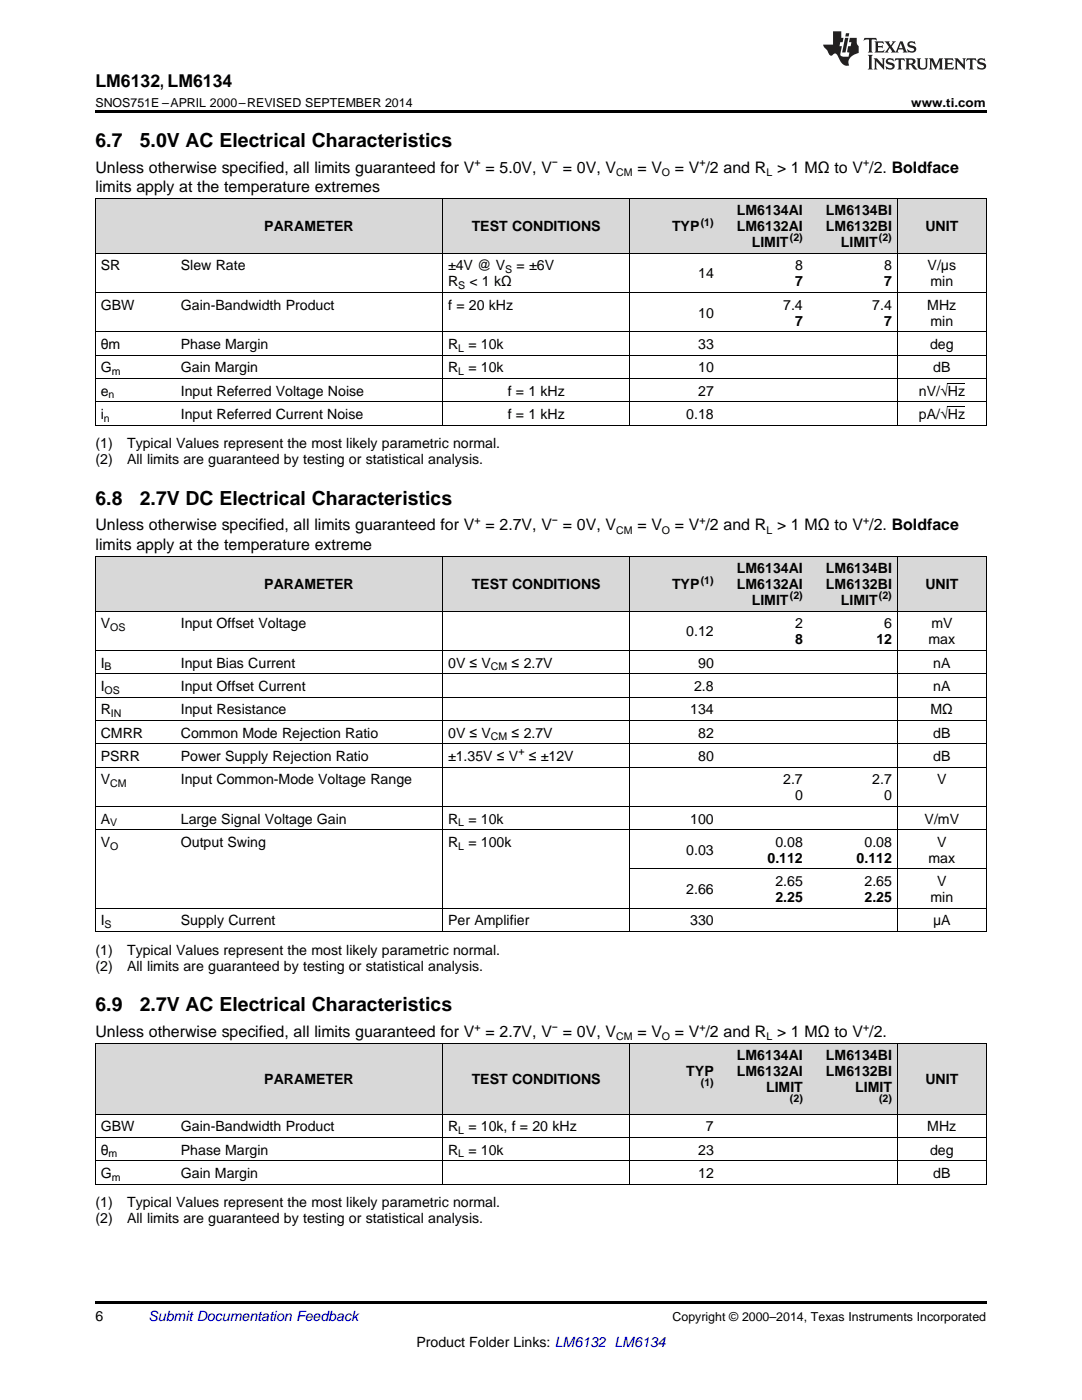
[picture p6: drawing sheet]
<svg xmlns="http://www.w3.org/2000/svg" width="216mm" height="279mm" viewBox="0 0 216 279" stroke-linecap="round" stroke-linejoin="round" font-family="sans-serif">
<defs><g id="words">
<g font-size="3.9">
<text x="19" y="29.3">6.7</text>
<text x="27.9" y="29.3">5.0V AC Electrical Characteristics</text>
<text x="19" y="100.7">6.8</text>
<text x="27.9" y="100.7">2.7V DC Electrical Characteristics</text>
<text x="19" y="201.8">6.9</text>
<text x="27.9" y="201.8">2.7V AC Electrical Characteristics</text>
</g>
<text font-size="3.5" x="19" y="17.3">LM6132, LM6134</text>
<g font-size="3.2">
<text x="19" y="34.4">Unless otherwise specified, all limits guaranteed for V = 5.0V, V = 0V, V</text>
<text x="127.2" y="34.4">= V</text>
<text x="134.7" y="34.4">= V /2 and R &gt; 1 MΩ to V /2. Boldface</text>
<text x="19" y="38.3">limits apply at the temperature extremes</text>
<text x="19" y="105.9">Unless otherwise specified, all limits guaranteed for V = 2.7V, V = 0V, V</text>
<text x="127.2" y="105.9">= V</text>
<text x="134.7" y="105.9">= V /2 and R &gt; 1 MΩ to V /2. Boldface</text>
<text x="19" y="109.7">limits apply at the temperature extreme</text>
<text x="19" y="206.9">Unless otherwise specified, all limits guaranteed for V = 2.7V, V = 0V, V</text>
<text x="127.2" y="206.9">= V</text>
<text x="134.7" y="206.9">= V /2 and R &gt; 1 MΩ to V /2.</text>
</g>
<g font-size="2.8">
<text x="52.7" y="46.1">PARAMETER</text>
<text x="94.1" y="46.1">TEST CONDITIONS</text>
<text x="134.1" y="46.1">TYP</text>
<text x="147" y="43">LM6134AI</text>
<text x="147" y="46.1">LM6132AI</text>
<text x="164.8" y="43">LM6134BI</text>
<text x="164.8" y="46.1">LM6132BI</text>
<text x="184.6" y="46.1">UNIT</text>
<text x="20.1" y="54">SR</text>
<text x="36.1" y="54">Slew Rate</text>
<text x="89.4" y="54">±4V @ V</text>
<text x="103.1" y="54">= ±6V</text>
<text x="150" y="49.3">LIMIT</text>
<text x="158.6" y="54">8</text>
<text x="167.8" y="49.3">LIMIT</text>
<text x="176.4" y="54">8</text>
<text x="185.1" y="54">V/μs</text>
<text x="89.4" y="57.2">R</text>
<text x="93.7" y="57.2">&lt; 1 kΩ</text>
<text x="139.3" y="55.6">14</text>
<text x="158.6" y="57.2">7</text>
<text x="176.4" y="57.2">7</text>
<text x="185.7" y="57.2">min</text>
<text x="20.1" y="61.8">GBW</text>
<text x="36.1" y="61.8">Gain-Bandwidth Product</text>
<text x="89.4" y="61.8">f = 20 kHz</text>
<text x="139.3" y="63.4">10</text>
<text x="156.3" y="61.8">7.4</text>
<text x="158.6" y="65">7</text>
<text x="174.1" y="61.8">7.4</text>
<text x="176.4" y="65">7</text>
<text x="185" y="61.8">MHz</text>
<text x="185.7" y="65">min</text>
<text x="20.1" y="69.6">θm</text>
<text x="36.1" y="69.6">Phase Margin</text>
<text x="89.4" y="69.6">R</text>
<text x="93.5" y="69.6">= 10k</text>
<text x="139.3" y="69.6">33</text>
<text x="185.6" y="69.6">deg</text>
<text x="20.1" y="74.3">G</text>
<text x="36.1" y="74.3">Gain Margin</text>
<text x="89.4" y="74.3">R</text>
<text x="93.5" y="74.3">= 10k</text>
<text x="139.3" y="74.3">10</text>
<text x="186.2" y="74.3">dB</text>
<text x="20.1" y="79">e</text>
<text x="20.1" y="83.6">i</text>
<text x="36.1" y="79">Input Referred Voltage Noise</text>
<text x="36.1" y="83.6">Input Referred Current Noise</text>
<text x="101.3" y="79">f = 1 kHz</text>
<text x="101.3" y="83.6">f = 1 kHz</text>
<text x="136.9" y="83.6">0.18</text>
<text x="139.3" y="79">27</text>
<text x="183.3" y="79">nV/√Hz</text>
<text x="183.3" y="83.6">pA/√Hz</text>
<text x="19" y="89.5">(1)</text>
<text x="25.4" y="89.5">Typical Values represent the most likely parametric normal.</text>
<text x="19" y="92.6">(2)</text>
<text x="25.4" y="92.6">All limits are guaranteed by testing or statistical analysis.</text>
<text x="52.7" y="117.6">PARAMETER</text>
<text x="94.1" y="117.6">TEST CONDITIONS</text>
<text x="134.1" y="117.6">TYP</text>
<text x="147" y="114.4">LM6134AI</text>
<text x="147" y="117.6">LM6132AI</text>
<text x="164.8" y="114.4">LM6134BI</text>
<text x="164.8" y="117.6">LM6132BI</text>
<text x="184.6" y="117.6">UNIT</text>
<text x="20.1" y="125.4">V</text>
<text x="36.1" y="125.4">Input Offset Voltage</text>
<text x="150" y="120.8">LIMIT</text>
<text x="158.6" y="125.4">2</text>
<text x="167.8" y="120.8">LIMIT</text>
<text x="176.4" y="125.4">6</text>
<text x="185.8" y="125.4">mV</text>
<text x="136.9" y="127">0.12</text>
<text x="158.6" y="128.6">8</text>
<text x="174.9" y="128.6">12</text>
<text x="185.3" y="128.6">max</text>
<text x="20.1" y="133.2">I</text>
<text x="20.1" y="137.9">I</text>
<text x="36.1" y="133.2">Input Bias Current</text>
<text x="36.1" y="137.9">Input Offset Current</text>
<text x="89.4" y="133.2">0V ≤ V</text>
<text x="102.1" y="133.2">≤ 2.7V</text>
<text x="138.5" y="137.9">2.8</text>
<text x="139.3" y="133.2">90</text>
<text x="186.2" y="133.2">nA</text>
<text x="186.2" y="137.9">nA</text>
<text x="20.1" y="142.6">R</text>
<text x="36.1" y="142.6">Input Resistance</text>
<text x="137.7" y="142.6">134</text>
<text x="185.7" y="142.6">MΩ</text>
<text x="20.1" y="147.2">CMRR</text>
<text x="36.1" y="147.2">Common Mode Rejection Ratio</text>
<text x="89.4" y="147.2">0V ≤ V</text>
<text x="102.1" y="147.2">≤ 2.7V</text>
<text x="139.3" y="147.2">82</text>
<text x="186.2" y="147.2">dB</text>
<text x="20.1" y="151.9">PSRR</text>
<text x="36.1" y="151.9">Power Supply Rejection Ratio</text>
<text x="89.4" y="151.9">±1.35V ≤ V</text>
<text x="105.5" y="151.9">≤ ±12V</text>
<text x="139.3" y="151.9">80</text>
<text x="186.2" y="151.9">dB</text>
<text x="20.1" y="156.5">V</text>
<text x="36.1" y="156.5">Input Common-Mode Voltage Range</text>
<text x="156.3" y="156.5">2.7</text>
<text x="158.6" y="159.7">0</text>
<text x="174.1" y="156.5">2.7</text>
<text x="176.4" y="159.7">0</text>
<text x="187" y="156.5">V</text>
<text x="20.1" y="164.4">A</text>
<text x="36.1" y="164.4">Large Signal Voltage Gain</text>
<text x="89.4" y="164.4">R</text>
<text x="93.5" y="164.4">= 10k</text>
<text x="137.7" y="164.4">100</text>
<text x="184.5" y="164.4">V/mV</text>
<text x="20.1" y="169">V</text>
<text x="36.1" y="169">Output Swing</text>
<text x="89.4" y="169">R</text>
<text x="93.5" y="169">= 100k</text>
<text x="136.9" y="170.6">0.03</text>
<text x="153.1" y="172.2">0.112</text>
<text x="154.7" y="169">0.08</text>
<text x="170.9" y="172.2">0.112</text>
<text x="172.5" y="169">0.08</text>
<text x="185.3" y="172.2">max</text>
<text x="187" y="169">V</text>
<text x="136.9" y="178.4">2.66</text>
<text x="154.7" y="176.8">2.65</text>
<text x="172.5" y="176.8">2.65</text>
<text x="187" y="176.8">V</text>
<text x="20.1" y="184.7">I</text>
<text x="36.1" y="184.7">Supply Current</text>
<text x="89.4" y="184.7">Per Amplifier</text>
<text x="137.7" y="184.7">330</text>
<text x="154.7" y="180">2.25</text>
<text x="172.5" y="180">2.25</text>
<text x="185.7" y="180">min</text>
<text x="186.2" y="184.7">μA</text>
<text x="19" y="190.5">(1)</text>
<text x="25.4" y="190.5">Typical Values represent the most likely parametric normal.</text>
<text x="19" y="193.7">(2)</text>
<text x="25.4" y="193.7">All limits are guaranteed by testing or statistical analysis.</text>
<text x="136.9" y="214.8">TYP</text>
<text x="147" y="211.6">LM6134AI</text>
<text x="147" y="214.8">LM6132AI</text>
<text x="164.8" y="211.6">LM6134BI</text>
<text x="164.8" y="214.8">LM6132BI</text>
<text x="52.7" y="216.4">PARAMETER</text>
<text x="94.1" y="216.4">TEST CONDITIONS</text>
<text x="152.9" y="217.9">LIMIT</text>
<text x="170.6" y="217.9">LIMIT</text>
<text x="184.6" y="216.4">UNIT</text>
<text x="20.1" y="225.8">GBW</text>
<text x="36.1" y="225.8">Gain-Bandwidth Product</text>
<text x="89.4" y="225.8">R</text>
<text x="93.5" y="225.8">= 10k, f = 20 kHz</text>
<text x="140.9" y="225.8">7</text>
<text x="185" y="225.8">MHz</text>
<text x="20.1" y="230.4">θ</text>
<text x="36.1" y="230.4">Phase Margin</text>
<text x="89.4" y="230.4">R</text>
<text x="93.5" y="230.4">= 10k</text>
<text x="139.3" y="230.4">23</text>
<text x="185.6" y="230.4">deg</text>
<text x="20.1" y="235.1">G</text>
<text x="36.1" y="235.1">Gain Margin</text>
<text x="139.3" y="235.1">12</text>
<text x="186.2" y="235.1">dB</text>
<text x="19" y="240.9">(1)</text>
<text x="19" y="244.1">(2)</text>
<text x="25.4" y="240.9">Typical Values represent the most likely parametric normal.</text>
<text x="25.4" y="244.1">All limits are guaranteed by testing or statistical analysis.</text>
<text x="19" y="263.6">6</text>
<text x="83.1" y="268.9">Product Folder Links: LM6132 LM6134</text>
</g>
<text font-size="2.8" fill="#0000c8" x="29.6" y="263.6">Submit Documentation Feedback</text>
<g font-size="2.5">
<text x="19" y="21.4">SNOS751E –APRIL 2000–REVISED SEPTEMBER 2014</text>
<text x="181.8" y="21.4">www.ti.com</text>
<text x="134.2" y="263.6">Copyright © 2000–2014, Texas Instruments Incorporated</text>
</g>
<g font-size="2.1">
<text x="94.7" y="33.2">+</text>
<text x="110.1" y="33.2">−</text>
<text x="122.9" y="35.1">CM</text>
<text x="132.1" y="35.1">O</text>
<text x="139.6" y="33.2">+</text>
<text x="152.9" y="35.1">L</text>
<text x="172.2" y="33.2">+</text>
<text x="139.8" y="45">(1)</text>
<text x="157.6" y="48.2">(2)</text>
<text x="175.4" y="48.2">(2)</text>
<text x="91.4" y="57.7">S</text>
<text x="100.8" y="54.5">S</text>
<text x="91.4" y="70.2">L</text>
<text x="22.3" y="74.9">m</text>
<text x="91.4" y="74.9">L</text>
<text x="21.7" y="79.5">n</text>
<text x="20.7" y="84.2">n</text>
<text x="94.7" y="104.6">+</text>
<text x="110.1" y="104.6">−</text>
<text x="122.9" y="106.5">CM</text>
<text x="132.1" y="106.5">O</text>
<text x="139.6" y="104.6">+</text>
<text x="152.9" y="106.5">L</text>
<text x="172.2" y="104.6">+</text>
<text x="139.8" y="116.5">(1)</text>
<text x="157.6" y="119.6">(2)</text>
<text x="175.4" y="119.6">(2)</text>
<text x="22" y="126">OS</text>
<text x="20.9" y="133.8">B</text>
<text x="98" y="133.8">CM</text>
<text x="20.9" y="138.5">OS</text>
<text x="22.1" y="143.1">IN</text>
<text x="98" y="147.8">CM</text>
<text x="103.4" y="150.7">+</text>
<text x="22" y="157.1">CM</text>
<text x="22" y="164.9">V</text>
<text x="91.4" y="164.9">L</text>
<text x="22" y="169.6">O</text>
<text x="91.4" y="169.6">L</text>
<text x="20.9" y="185.2">S</text>
<text x="94.7" y="205.7">+</text>
<text x="110.1" y="205.7">−</text>
<text x="122.9" y="207.6">CM</text>
<text x="132.1" y="207.6">O</text>
<text x="139.6" y="205.7">+</text>
<text x="152.9" y="207.6">L</text>
<text x="172.2" y="205.7">+</text>
<text x="139.8" y="216.8">(1)</text>
<text x="157.6" y="220">(2)</text>
<text x="175.4" y="220">(2)</text>
<text x="91.4" y="226.3">L</text>
<text x="21.7" y="231">m</text>
<text x="91.4" y="231">L</text>
<text x="22.3" y="235.7">m</text>
</g>
</g></defs>
<g fill="#d8d8d8">
<path d="M19 208.2h16v14.2h-16z"/>
<path d="M35 208.2h53.4v14.2h-53.4z"/>
<path d="M88.4 208.2h37.3v14.2h-37.3z"/>
<path d="M125.7 208.2h17.8v14.2h-17.8z"/>
<path d="M143.5 208.2h17.8v14.2h-17.8z"/>
<path d="M161.3 208.2h17.8v14.2h-17.8z"/>
<path d="M179.1 208.2h17.7v14.2h-17.7z"/>
<path d="M19 111h16v11h-16z"/>
<path d="M35 111h53.4v11h-53.4z"/>
<path d="M88.4 111h37.3v11h-37.3z"/>
<path d="M125.7 111h17.8v11h-17.8z"/>
<path d="M143.5 111h17.8v11h-17.8z"/>
<path d="M161.3 111h17.8v11h-17.8z"/>
<path d="M179.1 111h17.7v11h-17.7z"/>
<path d="M19 39.6h16v11h-16z"/>
<path d="M35 39.6h53.4v11h-53.4z"/>
<path d="M88.4 39.6h37.3v11h-37.3z"/>
<path d="M125.7 39.6h17.8v11h-17.8z"/>
<path d="M143.5 39.6h17.8v11h-17.8z"/>
<path d="M161.3 39.6h17.8v11h-17.8z"/>
<path d="M179.1 39.6h17.7v11h-17.7z"/>
</g>
<g fill="#000">
<path d="M19 22h177.8v.5h-177.8zM19 84.8l.2 .1zM88.3 84.8l.1 .1zM125.6 84.8l.1 .1zM143.4 84.8l.1 .1zM161.2 84.8l.1 .1zM179 84.8l.1 .1zM196.7 84.8l.1 .1zM19 185.9h.2zM88.3 185.9h.1zM125.6 185.9h.1zM143.4 185.9h.1z"/>
<path d="M161.2 185.9h.1zM179 185.9h.1zM196.7 185.9h.1zM19 236.3l.2 .1zM88.3 236.3l.1 .1zM125.6 236.3l.1 .1zM179 236.3l.1 .1zM196.7 236.3l.1 .1zM19 259.7h177.8v.5h-177.8z"/>
</g>
<g fill="none" stroke="#000" stroke-width=".2">
<path d="M19 39.5h177.8M19.1 39.5v45.4M88.3 39.5v45.4M125.7 39.5v45.4M179 39.5v45.4M196.8 39.5v45.4M19 58.4h177.8M19 50.5h177.8M19 75.5h177.8M19 70.9h177.8M19 66.2h177.8M19 84.8h177.8"/>
<path d="M19 80.2h177.8M19 111h177.8M19.1 111v74.9M88.3 111v74.9M125.7 111v74.9M179 111v74.9M196.8 111v74.9M19 139.1h177.8M19 134.5h177.8M19 129.8h177.8M19 122h177.8M19 153.1h177.8"/>
<path d="M19 148.4h177.8M19 143.8h177.8M19 165.6h177.8M19 160.9h177.8M125.7 173.4h71.1M19 185.9h177.8M19 181.2h177.8M19 208.2h177.8M19.1 208.2v28.2M88.3 208.2v28.2M125.7 208.2v28.2M179 208.2v28.2"/>
<path d="M196.8 208.2v28.2M19 236.3h177.8M19 231.7h177.8M19 227h177.8M19 222.3h177.8"/>
</g>
<g fill="#231f20">
<path d="M172.5 7.6l-.1 .5 .4-.2h.6v.1v2.1l-.2 .4h.9l-.2-.4v-2.1l.1-.1h.5l.5 .2-.2-.5zM174.5 8.3l.2 .3v1.5l-.2 .4h1.8l.2-.6a1.04 1.04 0 0 1-1.3 .2v-.7h.6l.3 .2v-.6l-.3 .2h-.6v-.6l.8-.1 .4 .3-.2-.5zM176.5 8.3l.9 1.1-.9 1.1h.8l-.2-.2 .4-.7 .5 .7-.2 .2h1.5l-.2-.2 .2-.4h.9l.1 .4-.2 .2h1l-.3-.3-.7-1.9h-.5l-.9 2-.8-1 .9-1h-.8l.1 .3-.4 .5-.3-.6 .1-.2zM179.7 8.6l.4 1h-.7zM181.3 8.4a.63 .63 0 0 0-.2 .7 .63 .63 0 0 0 .6 .4l.6 .2 .1 .2a.75 .75 0 0 1-.7 .4 .75 .75 0 0 1-.6-.5l.1 .7 .1-.1a1.11 1.11 0 0 0 1.5-.6 1.13 1.13 0 0 0-1.2-.8l-.1-.4a1.04 1.04 0 0 1 1.2 .2l-.2-.5-.2 .1-.4-.2zM173.2 10.9l.2 .4v2.2l-.2 .4h1l-.3-.4v-2.2l.3-.4zM174.3 11.6l.3 .4v1.5l-.3 .4h.8l-.2-.4v-1.3l1.5 1.7v-1.9l.2-.4h-.7l.2 .4v.9l-1.1-1.3zM177 11.8a.62 .62 0 0 0-.2 .7 .62 .62 0 0 0 .6 .4l.6 .1 .1 .3a.76 .76 0 0 1-.7 .3 .76 .76 0 0 1-.7-.4l.2 .7 .1-.1a1.11 1.11 0 0 0 1.5-.6 1.13 1.13 0 0 0-1.2-.8l-.1-.4a1.04 1.04 0 0 1 1.2 .2l-.2-.6-.2 .1-.5-.1zM178.7 11.6l-.2 .6a.61 .61 0 0 1 .8-.3v1.6l-.2 .4h.9l-.2-.4v-1.6a.63 .63 0 0 1 .7 .3l-.1-.6zM180.6 11.6l.3 .4v1.5l-.3 .4h1l-.2-.2-.1-.8 .6 .2a.76 .76 0 0 0 1.2 .7l-1-1a.58 .58 0 0 0 .6-.5 .58 .58 0 0 0-.5-.6zM181.4 11.9h.1a.45 .45 0 0 1 .5 .1 .45 .45 0 0 1 .1 .5l-.8 .2zM182.9 11.6l.2 .2a2.17 2.17 0 0 0 .3 1.9 .99 .99 0 0 0 1.6-.6v-1.1l.2-.4h-.7l.2 .2a1.92 1.92 0 0 1-.2 1.8 .6 .6 0 0 1-.9-.5v-1.1l.2-.4zM185.4 11.6l.2 .4v1.5l-.2 .4h.7l-.2-.4v-1.4l.8 1.8 .8-1.8v1.4l-.2 .4h.9l-.2-.4v-1.5l.2-.4h-.8l-.6 1.5-.6-1.5zM188.4 11.6l.2 .4v1.5l-.2 .4h1.8l.1-.6a1.04 1.04 0 0 1-1.2 .1v-.6h.5l.4 .2v-.6l-.4 .2h-.5v-.7h.8l.3 .3-.1-.6zM190.5 11.6l.2 .4v1.5l-.2 .4h.7l-.2-.4v-1.3l1.5 1.7v-1.9l.2-.4h-.7l.2 .4v.9l-1.1-1.3zM192.9 11.6l-.1 .6a.61 .61 0 0 1 .7-.3l.1 1.6-.3 .4h1l-.3-.4 .1-1.6a.63 .63 0 0 1 .7 .3l-.1-.6zM195.2 11.8a.62 .62 0 0 0-.2 .7 .62 .62 0 0 0 .6 .4l.6 .1 .1 .3a.76 .76 0 0 1-.7 .3 .76 .76 0 0 1-.6-.4l.1 .7 .1-.1a1.11 1.11 0 0 0 1.6-.6 1.13 1.13 0 0 0-1.3-.8l-.1-.4a1.04 1.04 0 0 1 1.2 .2l-.1-.6-.2 .1-.5-.1z"/>
<path d="M166.2 6.3v2.6h-1.9v.4l.8 .9a.91 .91 0 0 0 1 .8 .56 .56 0 0 1 .5-.3 .56 .56 0 0 1 .5 .3l.4 .8a1.53 1.53 0 0 0 1.9 1.2 1.54 1.54 0 0 1 1-2.1l.9-.3v-1.4a1.52 1.52 0 0 1-.4-1.6h-1.3l-.2 .8h.5l-.2 .8h-.5l-.1 1v.2l.4 .1-.2 .8a1.93 1.93 0 0 1-1.6-.3l.3-1.8h-.5l.2-.8h.4l.2-.8h-.4v-1.3zM168.6 7.6l-.6 2.9h.7l.6-2.9zM168.8 6.6l-.1 .7h.6l.2-.7z"/>
</g>
<path d="M189.1 76.5h3.4M189.1 81.1h3.4" fill="none" stroke="#000" stroke-width=".2"/>
<use href="#words"/>
</svg>
